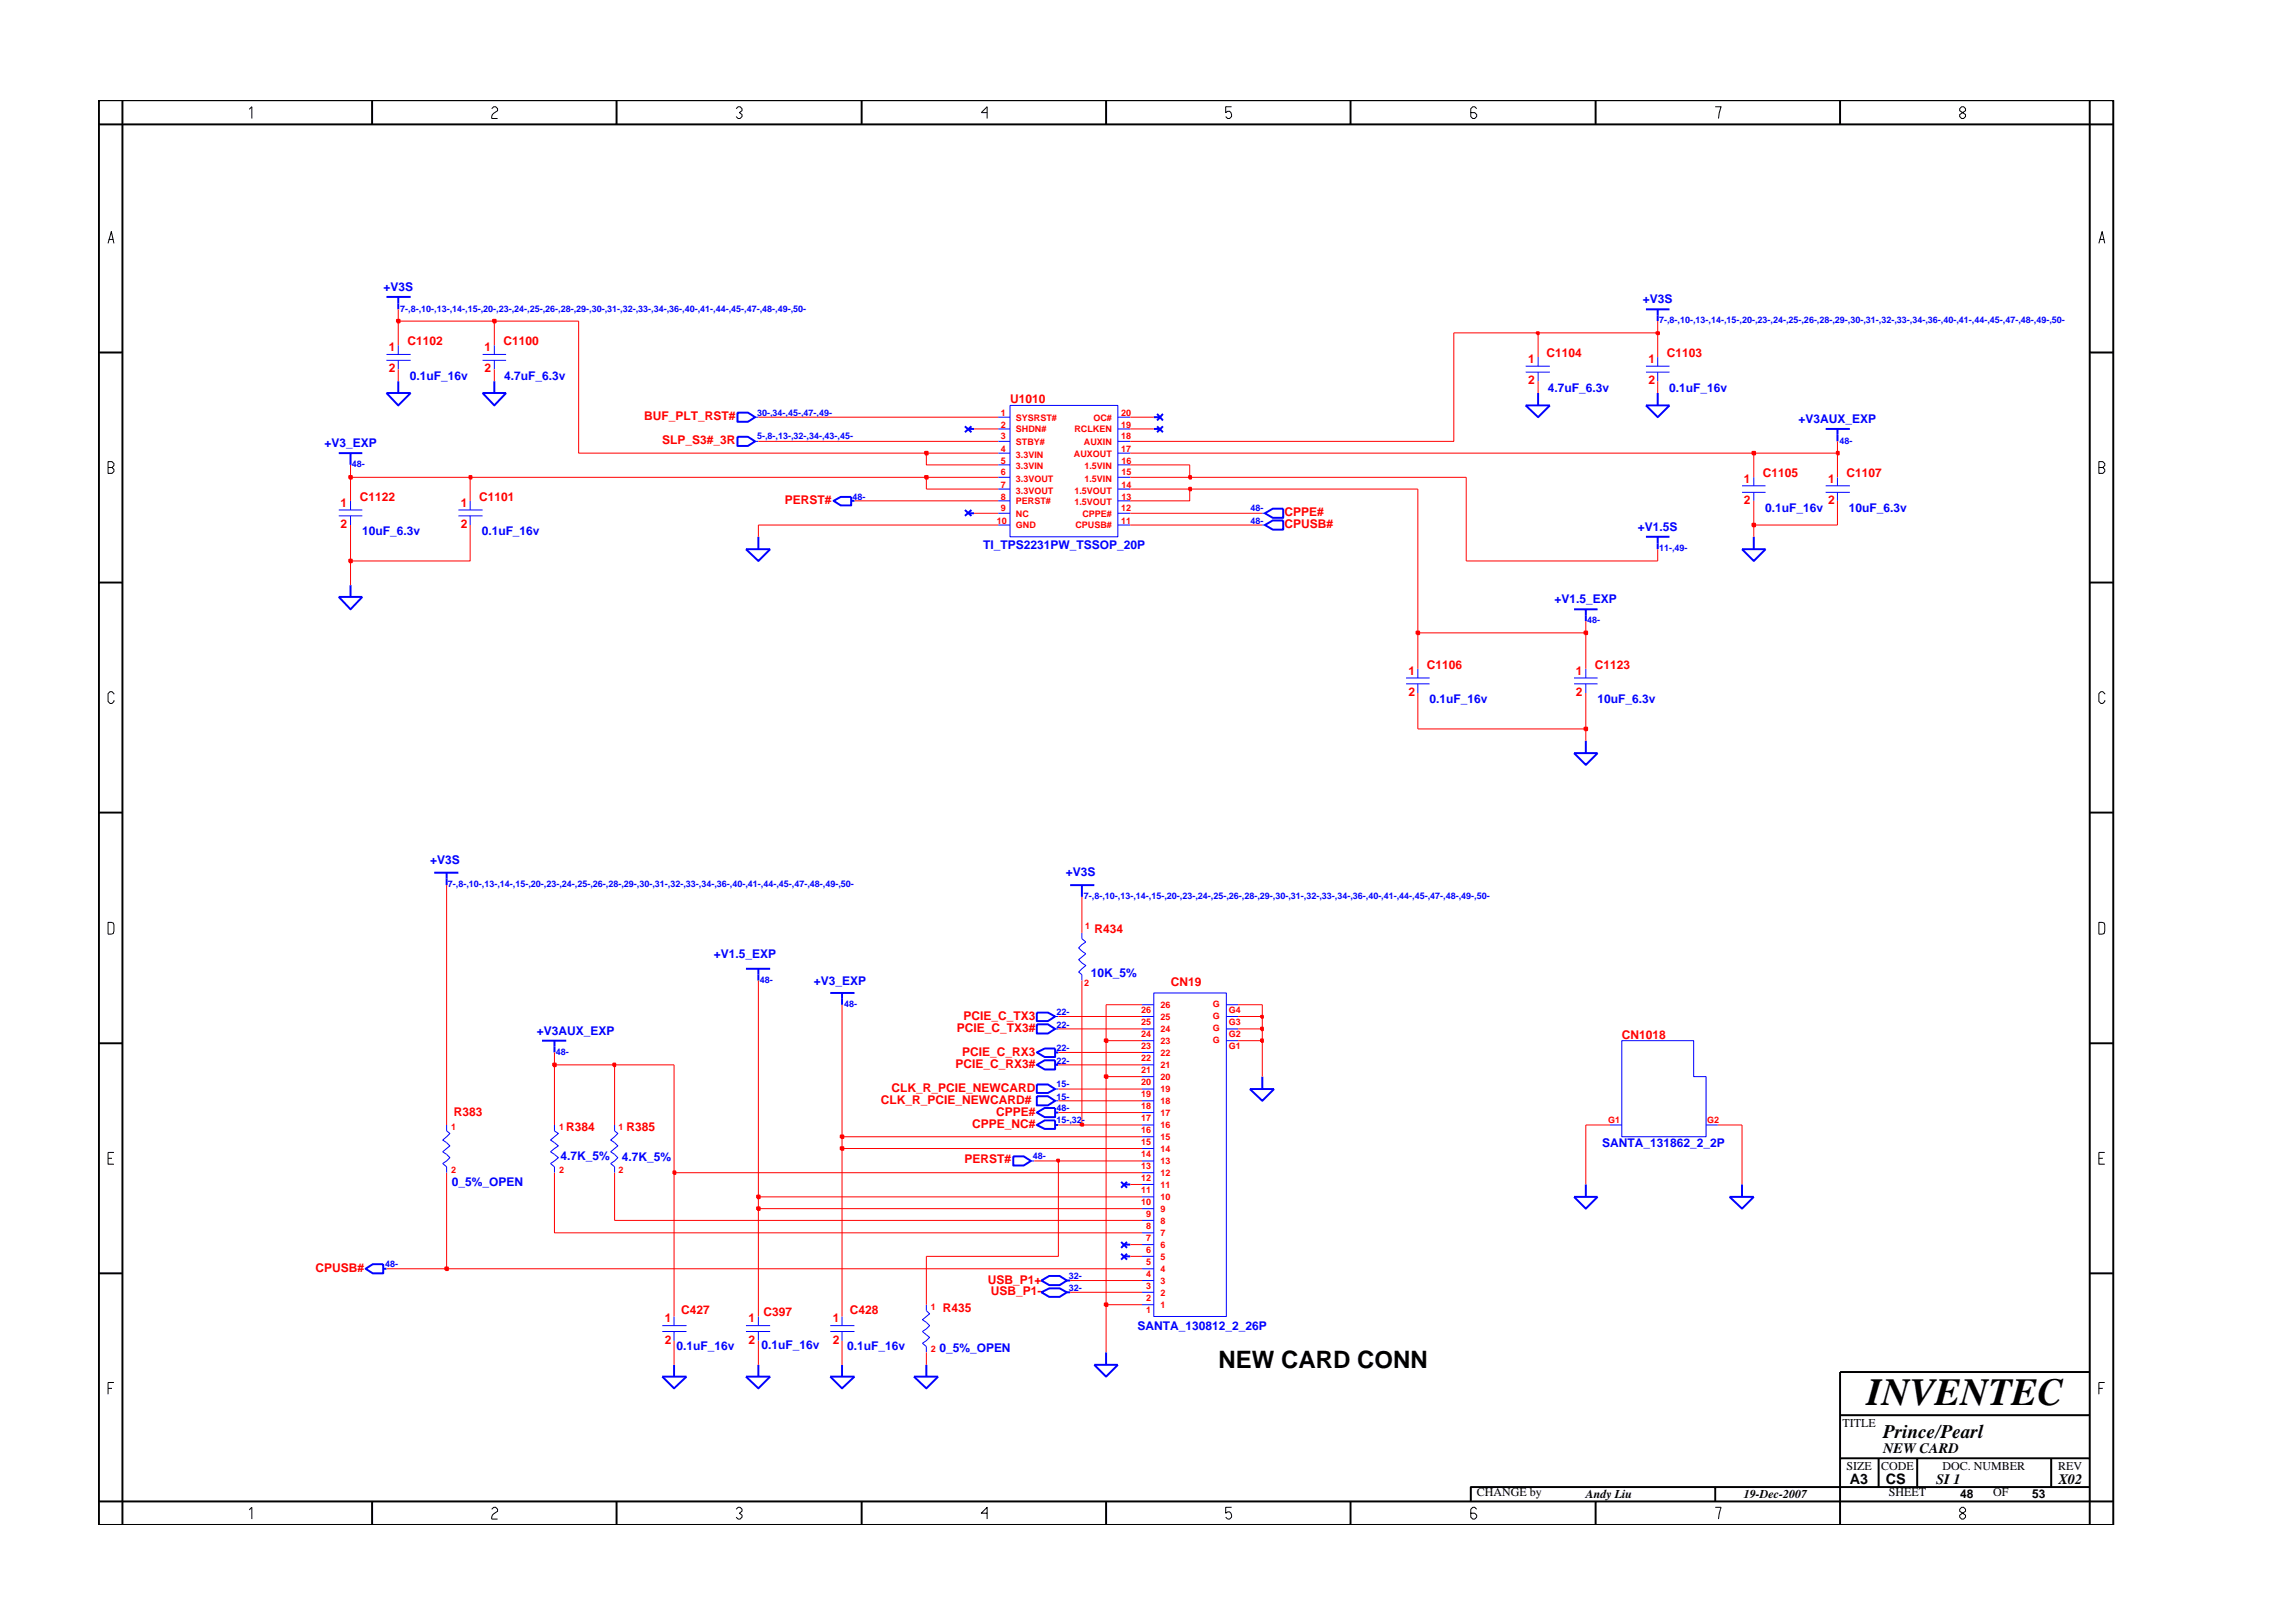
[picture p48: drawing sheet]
<svg xmlns="http://www.w3.org/2000/svg" width="297mm" height="210mm" viewBox="0 0 297 210" stroke-linecap="round" stroke-linejoin="round" font-family="sans-serif">
<defs><g id="words">
<text font-size="5" x="241.8" y="182">INVENTEC</text>
<text font-size="3.1" x="157.8" y="177.2">NEW CARD CONN</text>
<text font-size="2.5" x="244" y="186.3">Prince/Pearl</text>
<g font-size="1.9">
<text x="244" y="188.2">NEW CARD</text>
<text x="239.6" y="192.2">A3</text>
<text x="244.3" y="192.3">CS</text>
<text x="250.8" y="192.2">SI 1</text>
<text x="266.6" y="192.2">X02</text>
</g>
<g font-size="1.6" fill="#00f">
<text x="49.7" y="37.7">+V3S</text>
<text x="212.8" y="39.3">+V3S</text>
<text x="53.1" y="49.2">0.1uF_16v</text>
<text x="65.3" y="49.2">4.7uF_6.3v</text>
<text x="200.5" y="50.7">4.7uF_6.3v</text>
<text x="216.2" y="50.7">0.1uF_16v</text>
<text x="42" y="57.9">+V3_EXP</text>
<text x="233" y="54.8">+V3AUX_EXP</text>
<text x="46.9" y="69.3">10uF_6.3v</text>
<text x="62.4" y="69.3">0.1uF_16v</text>
<text x="127.4" y="71.1">TI_TPS2231PW_TSSOP_20P</text>
<text x="212.2" y="68.8">+V1.5S</text>
<text x="228.7" y="66.3">0.1uF_16v</text>
<text x="239.5" y="66.3">10uF_6.3v</text>
<text x="201.4" y="78.1">+V1.5_EXP</text>
<text x="185.2" y="91.1">0.1uF_16v</text>
<text x="206.9" y="91.1">10uF_6.3v</text>
<text x="55.7" y="111.9">+V3S</text>
<text x="138.1" y="113.5">+V3S</text>
<text x="92.5" y="124.1">+V1.5_EXP</text>
<text x="105.4" y="127.6">+V3_EXP</text>
<text x="141.3" y="126.6">10K_5%</text>
<text x="69.6" y="134">+V3AUX_EXP</text>
<text x="207.5" y="148.6">SANTA_131862_2_2P</text>
<text x="58.5" y="153.6">0_5%_OPEN</text>
<text x="72.6" y="150.3">4.7K_5%</text>
<text x="80.5" y="150.4">4.7K_5%</text>
<text x="147.3" y="172.3">SANTA_130812_2_26P</text>
<text x="87.6" y="174.9">0.1uF_16v</text>
<text x="98.6" y="174.8">0.1uF_16v</text>
<text x="109.7" y="175">0.1uF_16v</text>
<text x="121.7" y="175.2">0_5%_OPEN</text>
</g>
<g font-size="1.6" fill="#f00">
<text x="50.4" y="45.5">1</text>
<text x="52.8" y="44.7">C1102</text>
<text x="62.7" y="45.5">1</text>
<text x="65.2" y="44.7">C1100</text>
<text x="198" y="47">1</text>
<text x="200.3" y="46.2">C1104</text>
<text x="213.5" y="47">1</text>
<text x="215.9" y="46.2">C1103</text>
<text x="50.4" y="48.2">2</text>
<text x="62.7" y="48.2">2</text>
<text x="130.8" y="52.3">U1010</text>
<text x="198" y="49.8">2</text>
<text x="213.5" y="49.8">2</text>
<text x="83.5" y="54.5">BUF_PLT_RST#</text>
<text x="85.8" y="57.5">SLP_S3#_3R</text>
<text x="44.1" y="65.7">1</text>
<text x="46.6" y="64.9">C1122</text>
<text x="59.7" y="65.7">1</text>
<text x="62.1" y="64.9">C1101</text>
<text x="101.7" y="65.3">PERST#</text>
<text x="225.9" y="62.6">1</text>
<text x="225.9" y="65.3">2</text>
<text x="228.4" y="61.8">C1105</text>
<text x="236.8" y="62.6">1</text>
<text x="236.8" y="65.3">2</text>
<text x="239.2" y="61.8">C1107</text>
<text x="44.1" y="68.4">2</text>
<text x="59.7" y="68.4">2</text>
<text x="166.4" y="66.8">CPPE#</text>
<text x="166.4" y="68.4">CPUSB#</text>
<text x="182.5" y="87.4">1</text>
<text x="184.9" y="86.7">C1106</text>
<text x="204.1" y="87.4">1</text>
<text x="206.6" y="86.7">C1123</text>
<text x="182.5" y="90.2">2</text>
<text x="204.1" y="90.2">2</text>
<text x="141.8" y="120.9">R434</text>
<text x="151.7" y="127.7">CN19</text>
<text x="124" y="133.7">PCIE_C_TX3#</text>
<text x="124.6" y="136.8">PCIE_C_RX3</text>
<text x="124.8" y="132.1">PCIE_C_TX3</text>
<text x="210.1" y="134.6">CN1018</text>
<text x="114.1" y="143">CLK_R_PCIE_NEWCARD#</text>
<text x="115.5" y="141.4">CLK_R_PCIE_NEWCARD</text>
<text x="123.8" y="138.4">PCIE_C_RX3#</text>
<text x="58.8" y="144.6">R383</text>
<text x="73.3" y="146.5">R384</text>
<text x="81.1" y="146.5">R385</text>
<text x="125.9" y="146.1">CPPE_NC#</text>
<text x="129" y="144.5">CPPE#</text>
<text x="125" y="150.7">PERST#</text>
<text x="40.9" y="164.8">CPUSB#</text>
<text x="128" y="166.3">USB_P1+</text>
<text x="128.3" y="167.8">USB_P1-</text>
<text x="86.1" y="171.3">1</text>
<text x="88.3" y="170.2">C427</text>
<text x="97" y="171.3">1</text>
<text x="98.9" y="170.5">C397</text>
<text x="107.9" y="171.3">1</text>
<text x="110.1" y="170.2">C428</text>
<text x="122.1" y="170">R435</text>
<text x="86.1" y="174.1">2</text>
<text x="97" y="174.1">2</text>
<text x="107.9" y="174.1">2</text>
</g>
<g font-size="1.6">
<text x="238.7" y="184.8">TITLE</text>
<text x="239.2" y="190.4">SIZE</text>
<text x="243.7" y="190.4">CODE</text>
<text x="251.6" y="190.4">DOC. NUMBER</text>
<text x="266.6" y="190.4">REV</text>
<text x="191.3" y="193.9">CHANGE by</text>
<text x="205.4" y="194.1">Andy Liu</text>
<text x="225.9" y="194.1">19-Dec-2007</text>
<text x="244.7" y="193.9">SHEET</text>
<text x="253.9" y="194.1">48</text>
<text x="258.2" y="193.9">OF</text>
<text x="263.3" y="194.1">53</text>
</g>
<g font-size="1.2" fill="#00f">
<text x="51.8" y="40.4">7-,8-,10-,13-,14-,15-,20-,23-,24-,25-,26-,28-,29-,30-,31-,32-,33-,34-,36-,40-,41-,44-,45-,47-,48-,49-,50-</text>
<text x="214.9" y="41.9">7-,8-,10-,13-,14-,15-,20-,23-,24-,25-,26-,28-,29-,30-,31-,32-,33-,34-,36-,40-,41-,44-,45-,47-,48-,49-,50-</text>
<text x="98.1" y="53.9">30-,34-,45-,47-,49-</text>
<text x="98.1" y="56.9">5-,8-,13-,32-,34-,43-,45-</text>
<text x="238.3" y="57.5">48-</text>
<text x="45.6" y="60.5">48-</text>
<text x="110.4" y="64.7">48-</text>
<text x="162" y="66.2">48-</text>
<text x="162" y="67.8">48-</text>
<text x="214.9" y="71.4">11-,49-</text>
<text x="205.6" y="80.7">48-</text>
<text x="58" y="115">7-,8-,10-,13-,14-,15-,20-,23-,24-,25-,26-,28-,29-,30-,31-,32-,33-,34-,36-,40-,41-,44-,45-,47-,48-,49-,50-</text>
<text x="140.4" y="116.5">7-,8-,10-,13-,14-,15-,20-,23-,24-,25-,26-,28-,29-,30-,31-,32-,33-,34-,36-,40-,41-,44-,45-,47-,48-,49-,50-</text>
<text x="98.4" y="127.4">48-</text>
<text x="109.3" y="130.4">48-</text>
<text x="136.8" y="131.5">22-</text>
<text x="72" y="136.7">48-</text>
<text x="136.8" y="136.2">22-</text>
<text x="136.8" y="137.8">22-</text>
<text x="136.8" y="133.1">22-</text>
<text x="136.8" y="140.8">15-</text>
<text x="136.8" y="144">48-</text>
<text x="136.8" y="142.4">15-</text>
<text x="136.8" y="145.5">15-,32-</text>
<text x="133.8" y="150.1">48-</text>
<text x="49.9" y="164.2">48-</text>
<text x="138.5" y="167.2">32-</text>
<text x="138.5" y="165.7">32-</text>
</g>
<g font-size="1.2" fill="#f00">
<text x="129.7" y="53.9">1</text>
<text x="145.2" y="53.9">20</text>
<text x="129.7" y="55.4">2</text>
<text x="129.7" y="56.9">3</text>
<text x="129.7" y="58.5">4</text>
<text x="131.6" y="56">SHDN#</text>
<text x="131.6" y="57.6">STBY#</text>
<text x="131.6" y="54.5">SYSRST#</text>
<text x="131.6" y="59.3">3.3VIN</text>
<text x="139.1" y="59.1">AUXOUT</text>
<text x="139.2" y="56">RCLKEN</text>
<text x="140.4" y="57.6">AUXIN</text>
<text x="141.7" y="54.5">OC#</text>
<text x="145.2" y="55.4">19</text>
<text x="145.2" y="56.9">18</text>
<text x="145.2" y="58.5">17</text>
<text x="129.7" y="64.7">8</text>
<text x="129.7" y="60.1">5</text>
<text x="129.7" y="61.6">6</text>
<text x="129.7" y="63.2">7</text>
<text x="131.6" y="65.3">PERST#</text>
<text x="131.6" y="60.8">3.3VIN</text>
<text x="131.6" y="62.4">3.3VOUT</text>
<text x="131.6" y="64">3.3VOUT</text>
<text x="139.2" y="65.5">1.5VOUT</text>
<text x="139.2" y="64">1.5VOUT</text>
<text x="140.5" y="62.4">1.5VIN</text>
<text x="140.5" y="60.8">1.5VIN</text>
<text x="145.3" y="64.7">13</text>
<text x="145.3" y="63.2">14</text>
<text x="145.3" y="61.6">15</text>
<text x="145.3" y="60.1">16</text>
<text x="129.1" y="67.8">10</text>
<text x="129.7" y="66.2">9</text>
<text x="131.6" y="68.5">GND</text>
<text x="131.6" y="66.9">NC</text>
<text x="139.3" y="68.5">CPUSB#</text>
<text x="140.2" y="66.9">CPPE#</text>
<text x="145.2" y="66.2">12</text>
<text x="145.2" y="67.8">11</text>
<text x="140.6" y="120.3">1</text>
<text x="140.4" y="127.7">2</text>
<text x="147.8" y="131.2">26</text>
<text x="150.3" y="130.6">26</text>
<text x="157.1" y="130.4">G</text>
<text x="159.2" y="131.2">G4</text>
<text x="147.8" y="137.5">22</text>
<text x="147.8" y="135.9">23</text>
<text x="147.8" y="134.3">24</text>
<text x="147.8" y="132.8">25</text>
<text x="150.3" y="136.8">22</text>
<text x="150.3" y="135.3">23</text>
<text x="150.3" y="133.7">24</text>
<text x="150.3" y="132.1">25</text>
<text x="157.1" y="135.1">G</text>
<text x="157.1" y="133.6">G</text>
<text x="157.1" y="132.1">G</text>
<text x="159.2" y="135.9">G1</text>
<text x="159.2" y="134.3">G2</text>
<text x="159.2" y="132.8">G3</text>
<text x="147.8" y="143.7">18</text>
<text x="147.8" y="142.1">19</text>
<text x="147.8" y="140.5">20</text>
<text x="147.8" y="139">21</text>
<text x="150.3" y="143">18</text>
<text x="150.3" y="141.5">19</text>
<text x="150.3" y="139.9">20</text>
<text x="150.3" y="138.4">21</text>
<text x="58.4" y="146.4">1</text>
<text x="72.4" y="146.4">1</text>
<text x="80.1" y="146.4">1</text>
<text x="147.8" y="145.3">17</text>
<text x="147.8" y="149.9">14</text>
<text x="147.8" y="148.3">15</text>
<text x="147.8" y="146.8">16</text>
<text x="150.3" y="149.2">14</text>
<text x="150.3" y="147.7">15</text>
<text x="150.3" y="146.2">16</text>
<text x="150.3" y="144.6">17</text>
<text x="208.3" y="145.5">G1</text>
<text x="221.1" y="145.5">G2</text>
<text x="58.4" y="151.9">2</text>
<text x="72.4" y="151.9">2</text>
<text x="80.1" y="151.9">2</text>
<text x="147.8" y="154.6">11</text>
<text x="147.8" y="153">12</text>
<text x="147.8" y="151.4">13</text>
<text x="150.3" y="155.5">10</text>
<text x="150.3" y="153.9">11</text>
<text x="150.3" y="152.4">12</text>
<text x="150.3" y="150.8">13</text>
<text x="147.8" y="156.1">10</text>
<text x="148.5" y="160.8">7</text>
<text x="148.5" y="159.2">8</text>
<text x="148.5" y="157.6">9</text>
<text x="150.3" y="161.7">6</text>
<text x="150.3" y="160.1">7</text>
<text x="150.3" y="158.5">8</text>
<text x="150.3" y="157">9</text>
<text x="148.5" y="166.9">3</text>
<text x="148.5" y="165.4">4</text>
<text x="148.5" y="163.9">5</text>
<text x="148.5" y="162.3">6</text>
<text x="150.3" y="164.8">4</text>
<text x="150.3" y="163.2">5</text>
<text x="150.3" y="167.9">2</text>
<text x="150.3" y="166.3">3</text>
<text x="120.6" y="169.7">1</text>
<text x="148.5" y="168.5">2</text>
<text x="148.5" y="170.1">1</text>
<text x="150.3" y="169.5">1</text>
<text x="120.6" y="175.2">2</text>
</g>
</g></defs>
<g fill="none" stroke="#00f" stroke-width=".25">
<path d="M50.1 38.5h3.1M51.6 38.5v1.6M43.9 58.7h3M45.4 58.7v1.5M50.1 50.9h3.1l-1.6 1.6zM51.6 49.4v1.5M62.5 50.9h3.1l-1.6 1.6zM64 49.4v1.5M95.5 56.6h1.4l.9 .6-.9 .6h-1.4zM95.5 53.5h1.4l.9 .5-.9 .6h-1.4zM125 55.2l.8 .8M125.4 55.6h.8"/>
<path d="M125.8 55.2l-.8 .8M149.5 55.6h.8M149.5 54h.8M149.9 53.6l.8 .9M149.9 55.2l.8 .8M150.7 53.6l-.8 .9M150.7 55.2l-.8 .8M197.6 52.5h3.2l-1.6 1.5zM199.2 50.9v1.6M213.2 52.5h3.1l-1.6 1.5zM213.2 40.1h3.1M214.7 40.1v1.5"/>
<path d="M214.7 50.9v1.6M236.5 55.6h3.1M238 55.6v1.6M43.9 77.3h3l-1.5 1.6zM45.4 75.8v1.5M96.6 71.1h3.2l-1.6 1.6zM98.2 69.5v1.6M108 64.9l.9-.5h1.4v1.1h-1.4zM110.3 64.9h.4M125 66.1l.8 .7M125.4 66.5h.8M125.8 66.1l-.8 .7"/>
<path d="M163.9 66.5l1-.6h1.3v1.2h-1.3zM163.9 68l1-.6h1.3v1.2h-1.3zM203.9 78.9h3.1M205.4 78.9v1.6M213.2 69.5h3.1M214.7 69.5v1.6M225.7 71.1h3l-1.5 1.6zM227.2 69.5v1.6M203.9 97.6h3.1l-1.6 1.5zM205.4 96v1.6M56.2 113.1h3.2M57.9 113.1v1.6"/>
<path d="M138.6 114.7h3.2M140.2 114.7v1.5M70.2 134.8h3.1M71.8 134.8v1.5M96.6 125.5h3.2M98.2 125.5v1.5M107.6 128.6h3.1M109.1 128.6v1.6M134.3 132.7h1.4l1 .6-1 .6h-1.4zM134.3 131.2h1.4l1 .5-1 .6h-1.4zM134.3 138l1-.6h1.4v1.1h-1.4zM134.3 136.3l1-.5h1.4v1.1h-1.4z"/>
<path d="M136.7 138h.4M136.7 136.3h.4M163.5 139.5v1.6M131.3 149.8h1.3l.9 .6-.9 .6h-1.3zM134.3 140.5h1.4l1 .6-1 .5h-1.4zM134.3 142h1.4l1 .6-1 .6h-1.4zM134.3 144.1l1-.6h1.4v1.2h-1.4zM134.3 145.7l1-.6h1.4v1.1h-1.4zM136.7 144.1h.4M136.7 145.7h.4M145.2 153.1l.8 .8M145.7 153.4h.7"/>
<path d="M146 153.1l-.8 .8M161.9 141.1h3.1l-1.5 1.5zM203.9 155.1h3.1l-1.6 1.5zM205.4 153.4v1.7M224.1 155.1h3.1l-1.5 1.5zM225.7 153.4v1.7M47.4 164.4l.9-.6h1.3v1.2h-1.3zM49.6 164.4h.5M85.8 178.3h3.1l-1.6 1.6zM87.3 176.8v1.5M96.6 178.3h3.2l-1.6 1.6zM98.2 176.8v1.5"/>
<path d="M107.6 178.3h3.1l-1.6 1.6zM109.1 176.8v1.5M118.4 178.3h3.1l-1.5 1.6zM120 176.8v1.5M134.9 167.4l1-.5h1.4l.9 .5-.9 .6h-1.4zM134.9 165.9l1-.6h1.4l.9 .6-.9 .6h-1.4zM138.2 167.4h.4M138.2 165.9h.4M141.8 176.8h3l-1.5 1.5zM143.3 175.2v1.6M145.2 162.4l.8 .8M145.2 160.9l.8 .8"/>
<path d="M145.7 162.8h.7M145.7 161.2h.7M146 162.4l-.8 .8M146 160.9l-.8 .8"/>
</g>
<g fill="none" stroke="#00f" stroke-width=".13">
<path d="M50.1 45.9h3.1M50.1 46.7h3.1M51.6 44.7v1.2M51.6 46.7v1.2M62.5 45.9h3.1M62.5 46.7h3.1M64 44.7v1.2M64 46.7v1.2M97.8 54h.4M97.8 57.2h.4M129.3 55.6h1.5M129.3 58.7h1.5"/>
<path d="M129.3 54h1.5M129.3 57.2h1.5M130.8 52.5h14v17h-14zM144.8 55.6h1.6M144.8 58.7h1.6M144.8 54h1.6M144.8 57.2h1.6M197.6 48.2h3.2M197.6 47.4h3.2M199.2 46.3v1.1M199.2 48.2v1.2M213.2 47.4h3.1"/>
<path d="M213.2 48.2h3.1M214.7 46.3v1.1M214.7 48.2v1.2M43.9 66.1h3M43.9 66.8h3M45.4 64.9v1.2M45.4 66.8v1.2M59.4 66.1h3.1M59.4 66.8h3.1M60.9 64.9v1.2M60.9 66.8v1.2M129.3 63.4h1.5"/>
<path d="M129.3 61.8h1.5M129.3 64.9h1.5M129.3 68h1.5M129.3 66.5h1.5M129.3 60.2h1.5M144.8 64.9h1.6M144.8 68h1.6M144.8 61.8h1.6M144.8 66.5h1.6M144.8 60.2h1.6M144.8 63.4h1.6M163.5 66.5h.4"/>
<path d="M163.5 68h.4M225.7 62.9h3M225.7 63.8h3M227.2 61.8v1.1M227.2 63.8v1.1M236.5 62.9h3.1M236.5 63.8h3.1M238 61.8v1.1M238 63.8v1.1M182.1 87.8h3.1M182.1 88.6h3.1M183.7 86.6v1.2"/>
<path d="M183.7 88.6v1.2M203.9 87.8h3.1M203.9 88.6h3.1M205.4 86.6v1.2M205.4 88.6v1.2M136.7 133.3h.4M136.7 131.7h.4M140.2 120.8v.8l.5 .4-1 .8 1 .8-1 .7 1 .8-1 .8 .5 .4v.7M147.9 136.3h1.6M147.9 131.7h1.6M147.9 130.2h1.6M147.9 139.5h1.6"/>
<path d="M147.9 133.3h1.6M147.9 138h1.6M147.9 134.8h1.6M149.5 128.6h9.4v41.9h-9.4zM158.9 133.3h1.5M158.9 130.2h1.5M158.9 131.7h1.5M158.9 134.8h1.5M210.1 134.8h9.3v4.7h1.6v7.8h-10.9zM57.9 145.7v.8l.4 .3-1 .9 1 .7-1 .8 1 .8-1 .7 .6 .5v.7M71.8 145.7v.8l.5 .3-1 .9 1 .7-1 .8 1 .8-1 .7 .5 .5v.7M79.6 145.7v.8l.4 .3-.9 .9 .9 .7-.9 .8 .9 .8-.9 .7 .5 .5v.7"/>
<path d="M133.5 150.4h.5M136.7 141.1h.4M136.7 142.6h.4M147.9 141.1h1.6M147.9 159.7h1.6M147.9 153.4h1.6M147.9 150.4h1.6M147.9 144.1h1.6M147.9 156.6h1.6M147.9 148.8h1.6M147.9 145.7h1.6M147.9 142.6h1.6"/>
<path d="M147.9 158.1h1.6M147.9 151.9h1.6M147.9 155.1h1.6M147.9 147.3h1.6M208.6 145.7h1.5M221 145.7h1.5M85.8 171.7h3.1M85.8 172.5h3.1M87.3 170.5v1.2M87.3 172.5v1.2M96.6 172.5h3.2M96.6 171.7h3.2"/>
<path d="M98.2 170.5v1.2M98.2 172.5v1.2M107.6 171.7h3.1M107.6 172.5h3.1M109.1 170.5v1.2M109.1 172.5v1.2M120 169v.8l.4 .4-.9 .8 .9 .7-.9 .8 .9 .8-.9 .7 .5 .4v.8M147.9 165.9h1.6M147.9 162.8h1.6M147.9 167.4h1.6M147.9 164.4h1.6M147.9 169h1.6"/>
<path d="M147.9 161.2h1.6"/>
</g>
<path d="M87.3 151.9v18.6M98.2 156.6v13.9M109.1 148.8v21.7M87.3 173.7v3.1M98.2 173.7v3.1M109.1 173.7v3.1M120 162.8v6.2M120 175.2v1.6M143.3 169v6.2" fill="none" stroke="#f00" stroke-width=".13"/>
<path d="M143.1 168.9h.4v.3h-.4z" fill="#8e2323"/>
<path d="M143.1 168.9h.4v.3h-.4z" fill="none" stroke="#f00" stroke-width=".25"/>
<path d="M143.3 139.5v29.5h4.6M50.1 164.4h7.8M138.6 167.4h9.3M138.6 165.9h9.3" fill="none" stroke="#f00" stroke-width=".13"/>
<path d="M57.7 164.2h.3v.3h-.3z" fill="#8e2323"/>
<path d="M57.7 164.2h.3v.3h-.3z" fill="none" stroke="#f00" stroke-width=".25"/>
<path d="M57.9 151.9v12.5h90M71.8 151.9v7.8h76.1M79.6 151.9v6.2h68.3M137.1 150.4v12.4h-17.1M146.4 162.8h1.5M146.4 161.2h1.5" fill="none" stroke="#f00" stroke-width=".13"/>
<path d="M98.1 156.4h.3v.3h-.3z" fill="#8e2323"/>
<path d="M98.1 156.4h.3v.3h-.3z" fill="none" stroke="#f00" stroke-width=".25"/>
<path d="M98.2 155.1v1.5h49.7" fill="none" stroke="#f00" stroke-width=".13"/>
<path d="M98.1 154.9h.3v.3h-.3z" fill="#8e2323"/>
<path d="M98.1 154.9h.3v.3h-.3z" fill="none" stroke="#f00" stroke-width=".25"/>
<path d="M98.2 127v28.1h49.7M146.4 153.4h1.5M205.4 145.7v7.7M225.7 145.7v7.7" fill="none" stroke="#f00" stroke-width=".13"/>
<path d="M87.2 151.8h.3v.3h-.3z" fill="#8e2323"/>
<path d="M87.2 151.8h.3v.3h-.3z" fill="none" stroke="#f00" stroke-width=".25"/>
<path d="M87.3 138v13.9h60.6M134 150.4h3.1" fill="none" stroke="#f00" stroke-width=".13"/>
<path d="M136.9 150.2h.3v.3h-.3z" fill="#8e2323"/>
<path d="M136.9 150.2h.3v.3h-.3z" fill="none" stroke="#f00" stroke-width=".25"/>
<path d="M137.1 150.4h10.8" fill="none" stroke="#f00" stroke-width=".13"/>
<path d="M108.9 148.6h.3v.4h-.3z" fill="#8e2323"/>
<path d="M108.9 148.6h.3v.4h-.3z" fill="none" stroke="#f00" stroke-width=".25"/>
<path d="M109.1 147.3v1.5h38.8" fill="none" stroke="#f00" stroke-width=".13"/>
<path d="M108.9 147.1h.3v.3h-.3z" fill="#8e2323"/>
<path d="M108.9 147.1h.3v.3h-.3z" fill="none" stroke="#f00" stroke-width=".25"/>
<path d="M57.9 114.7v31M71.8 138v7.7M79.6 138v7.7M109.1 130.2v17.1h38.8M137.1 145.7h3.1" fill="none" stroke="#f00" stroke-width=".13"/>
<path d="M140 145.6h.3v.2h-.3z" fill="#8e2323"/>
<path d="M140 145.6h.3v.2h-.3z" fill="none" stroke="#f00" stroke-width=".25"/>
<path d="M140.2 127v18.7h7.7M137.1 142.6h10.8M137.1 144.1h10.8M137.1 141.1h10.8M205.4 145.7h3.2M222.5 145.7h3.2" fill="none" stroke="#f00" stroke-width=".13"/>
<path d="M143.1 139.3h.4v.3h-.4z" fill="#8e2323"/>
<path d="M143.1 139.3h.4v.3h-.4z" fill="none" stroke="#f00" stroke-width=".25"/>
<path d="M143.3 134.8v4.7h4.6M163.5 134.8v4.7" fill="none" stroke="#f00" stroke-width=".13"/>
<path d="M71.7 137.8h.3v.3h-.3z" fill="#8e2323"/>
<path d="M71.7 137.8h.3v.3h-.3z" fill="none" stroke="#f00" stroke-width=".25"/>
<path d="M71.8 136.3v1.7h7.8" fill="none" stroke="#f00" stroke-width=".13"/>
<path d="M79.4 137.8h.3v.3h-.3z" fill="#8e2323"/>
<path d="M79.4 137.8h.3v.3h-.3z" fill="none" stroke="#f00" stroke-width=".25"/>
<path d="M79.6 138h7.7M137.1 138h10.8M137.1 136.3h10.8" fill="none" stroke="#f00" stroke-width=".13"/>
<path d="M143.1 134.6h.4v.4h-.4z" fill="#8e2323"/>
<path d="M143.1 134.6h.4v.4h-.4z" fill="none" stroke="#f00" stroke-width=".25"/>
<path d="M143.3 130.2v4.6h4.6M160.4 134.8h3.1" fill="none" stroke="#f00" stroke-width=".13"/>
<path d="M163.4 134.6h.2v.4h-.2z" fill="#8e2323"/>
<path d="M163.4 134.6h.2v.4h-.2z" fill="none" stroke="#f00" stroke-width=".25"/>
<path d="M137.1 133.3h10.8M160.4 133.3h3.1v1.5" fill="none" stroke="#f00" stroke-width=".13"/>
<path d="M163.4 133.1h.2v.4h-.2z" fill="#8e2323"/>
<path d="M163.4 133.1h.2v.4h-.2z" fill="none" stroke="#f00" stroke-width=".25"/>
<path d="M137.1 131.7h10.8M160.4 131.7h3.1v1.6" fill="none" stroke="#f00" stroke-width=".13"/>
<path d="M163.4 131.6h.2v.3h-.2z" fill="#8e2323"/>
<path d="M163.4 131.6h.2v.3h-.2z" fill="none" stroke="#f00" stroke-width=".25"/>
<path d="M183.7 89.8v4.6h21.7v1.6M140.2 116.2v4.6M143.3 130.2h4.6M160.4 130.2h3.1v1.5" fill="none" stroke="#f00" stroke-width=".13"/>
<path d="M205.3 94.3h.3v.3h-.3z" fill="#8e2323"/>
<path d="M205.3 94.3h.3v.3h-.3z" fill="none" stroke="#f00" stroke-width=".25"/>
<path d="M183.7 82v4.6M205.4 82v4.6M205.4 89.8v4.6" fill="none" stroke="#f00" stroke-width=".13"/>
<path d="M183.5 81.8h.3v.4h-.3z" fill="#8e2323"/>
<path d="M183.5 81.8h.3v.4h-.3z" fill="none" stroke="#f00" stroke-width=".25"/>
<path d="M183.7 63.4v18.6h21.7" fill="none" stroke="#f00" stroke-width=".13"/>
<path d="M205.3 81.8h.3v.4h-.3z" fill="#8e2323"/>
<path d="M205.3 81.8h.3v.4h-.3z" fill="none" stroke="#f00" stroke-width=".25"/>
<path d="M45.4 72.7v3.1M205.4 80.5v1.5" fill="none" stroke="#f00" stroke-width=".13"/>
<path d="M45.2 72.5h.4v.3h-.4z" fill="#8e2323"/>
<path d="M45.2 72.5h.4v.3h-.4z" fill="none" stroke="#f00" stroke-width=".25"/>
<path d="M45.4 68v4.7h15.5v-4.7M129.3 68h-31.1v1.5M146.4 68h17.1M189.9 61.8v10.9h24.8v-1.6M227.2 68v1.5" fill="none" stroke="#f00" stroke-width=".13"/>
<path d="M227 67.8h.4v.4h-.4z" fill="#8e2323"/>
<path d="M227 67.8h.4v.4h-.4z" fill="none" stroke="#f00" stroke-width=".25"/>
<path d="M45.4 61.8v3.1M60.9 61.8v3.1M110.7 64.9h18.6M120 61.8v1.6h9.3M126.2 66.5h3.1M146.4 63.4h7.7v1.5h-7.7M146.4 66.5h17.1M238 64.9v3.1h-10.8v-3.1" fill="none" stroke="#f00" stroke-width=".13"/>
<path d="M154 63.2h.3v.3h-.3z" fill="#8e2323"/>
<path d="M154 63.2h.3v.3h-.3z" fill="none" stroke="#f00" stroke-width=".25"/>
<path d="M154.1 63.4h29.6" fill="none" stroke="#f00" stroke-width=".13"/>
<path d="M45.2 61.7h.4v.3h-.4z" fill="#8e2323"/>
<path d="M45.2 61.7h.4v.3h-.4z" fill="none" stroke="#f00" stroke-width=".25"/>
<path d="M45.4 60.2v1.6h15.5" fill="none" stroke="#f00" stroke-width=".13"/>
<path d="M60.8 61.7h.3v.3h-.3z" fill="#8e2323"/>
<path d="M60.8 61.7h.3v.3h-.3z" fill="none" stroke="#f00" stroke-width=".25"/>
<path d="M60.9 61.8h59.1" fill="none" stroke="#f00" stroke-width=".13"/>
<path d="M119.8 61.7h.4v.3h-.4z" fill="#8e2323"/>
<path d="M119.8 61.7h.4v.3h-.4z" fill="none" stroke="#f00" stroke-width=".25"/>
<path d="M120 61.8h9.3M146.4 61.8h7.7" fill="none" stroke="#f00" stroke-width=".13"/>
<path d="M154 61.7h.3v.3h-.3z" fill="#8e2323"/>
<path d="M154 61.7h.3v.3h-.3z" fill="none" stroke="#f00" stroke-width=".25"/>
<path d="M75 41.6v17.1h45v1.5h9.3M227.2 58.7v3.1M238 58.7v3.1M146.4 60.2h7.7v1.6h35.8" fill="none" stroke="#f00" stroke-width=".13"/>
<path d="M119.8 58.5h.4v.4h-.4z" fill="#8e2323"/>
<path d="M119.8 58.5h.4v.4h-.4z" fill="none" stroke="#f00" stroke-width=".25"/>
<path d="M120 58.7h9.3M146.4 58.7h80.8" fill="none" stroke="#f00" stroke-width=".13"/>
<path d="M227 58.5h.4v.4h-.4z" fill="#8e2323"/>
<path d="M227 58.5h.4v.4h-.4z" fill="none" stroke="#f00" stroke-width=".25"/>
<path d="M227.2 58.7h10.8" fill="none" stroke="#f00" stroke-width=".13"/>
<path d="M237.9 58.5h.3v.4h-.3z" fill="#8e2323"/>
<path d="M237.9 58.5h.3v.4h-.3z" fill="none" stroke="#f00" stroke-width=".25"/>
<g fill="none" stroke="#f00" stroke-width=".13">
<path d="M51.6 41.6v3.1M51.6 47.9v1.5M64 41.6v3.1M64 47.9v1.5M98.2 57.2h31.1M98.2 54h31.1M126.2 55.6h3.1M146.4 55.6h3.1M146.4 54h3.1M199.2 49.4v1.5M199.2 46.3v-3.2h-10.9v14.1h-41.9M214.7 49.4v1.5"/>
<path d="M214.7 43.1v3.2M238 57.2v1.5"/>
</g>
<path d="M199.1 43h.2v.3h-.2z" fill="#8e2323"/>
<path d="M199.1 43h.2v.3h-.2z" fill="none" stroke="#f00" stroke-width=".25"/>
<path d="M199.2 43.1h15.5" fill="none" stroke="#f00" stroke-width=".13"/>
<path d="M214.6 43h.3v.3h-.3z" fill="#8e2323"/>
<path d="M214.6 43h.3v.3h-.3z" fill="none" stroke="#f00" stroke-width=".25"/>
<path d="M214.7 41.6v1.5" fill="none" stroke="#f00" stroke-width=".13"/>
<path d="M51.4 41.4h.4v.4h-.4z" fill="#8e2323"/>
<path d="M51.4 41.4h.4v.4h-.4z" fill="none" stroke="#f00" stroke-width=".25"/>
<path d="M51.6 40.1v1.5h12.4" fill="none" stroke="#f00" stroke-width=".13"/>
<path d="M63.9 41.4h.3v.4h-.3z" fill="#8e2323"/>
<path d="M63.9 41.4h.3v.4h-.3z" fill="none" stroke="#f00" stroke-width=".25"/>
<path d="M64 41.6h11" fill="none" stroke="#f00" stroke-width=".13"/>
<g fill="none" stroke="#000" stroke-width=".25">
<path d="M12.8 13h261v184.6h-261zM15.9 13v184.6M48.2 13v3.1M79.9 13v3.1M111.6 13v3.1M143.3 13v3.1M174.9 13v3.1M206.7 13v3.1M238.4 13v3.1M270.7 13v184.6M273.8 16.1h-261M12.8 45.7h3.1"/>
<path d="M270.7 45.7h3.1M12.8 75.5h3.1M270.7 75.5h3.1M12.8 105.3h3.1M270.7 105.3h3.1M12.8 135.2h3.1M270.7 135.2h3.1M12.8 165h3.1M270.7 177.7h-32.3v19.9M270.7 165h3.1M48.2 194.5v3.1M79.9 194.5v3.1"/>
<path d="M111.6 194.5v3.1M143.3 194.5v3.1M174.9 194.5v3.1M206.7 194.5v3.1M222.2 192.6v1.9M238.4 183.3h32.3M238.4 188.9h32.3M243.4 188.9v3.7M248.4 188.9v3.7M265.7 188.9v3.7M270.7 192.6h-80.2v1.9M273.8 194.5h-261"/>
</g>
<g fill="none" stroke="#000" stroke-width=".13">
<path d="M32.3 14.2l.3-.4v1.6M63.7 14.1l.3-.3h.2l.3 .3v.2l-.7 .5-.1 .6h.8M95.4 14.1l.2-.3h.3l.2 .3v.2l-.3 .3 .3 .2v.3l-.2 .3h-.3l-.2-.3M127.9 14.6h-.8l.8-.8v1.6M159.5 13.8h-.7v.8l.2-.2a.5 .5 0 0 1 .5 .7l-.2 .3h-.3l-.2-.3M191.3 14.1l-.3-.3h-.2l-.3 .3v1l.3 .3h.2l.3-.3v-.3l-.3-.2h-.5M222.2 13.8h.8l-.4 1.6M254.1 13.8l-.2 .3v.2l.7 .5v.3l-.2 .3h-.3l-.2-.3v-.3l.7-.5v-.2l-.2-.3zM14 31.5l.4-1.5 .4 1.5M14.1 31h.6M271.9 31.5l.4-1.5 .4 1.5M272 31h.6"/>
<path d="M14 59.8h.5l.3 .3v.2l-.3 .3 .3 .2v.3l-.3 .2h-.5zM14 60.6h.5M271.9 60.6h.5l.3-.3v-.2l-.3-.3h-.5v1.5h.5l.3-.2v-.3l-.3-.2M14.8 89.9l-.3-.3h-.2l-.3 .3v1l.3 .2h.2l.3-.2v-.2M272.7 89.9l-.3-.3h-.3l-.2 .3v1l.2 .2h.3l.3-.2v-.2M14 119.5l.7 .1 .1 .2-.1 1.1-.7 .1zM271.9 119.5l.7 .1 .1 .2-.1 1.1-.7 .1zM14 150.1h.5M14.8 149.3h-.8v1.5h.8M271.9 150.1h.5M272.7 149.3h-.8v1.5h.8M14 179.9h.5"/>
<path d="M14.8 179.1h-.8v1.5M271.9 179.9h.5M272.7 179.1h-.8v1.5M32.3 195.6l.3-.3v1.5M63.7 195.5l.3-.2h.2l.3 .2v.3l-.7 .5-.1 .2v.3h.8M95.4 195.5l.2-.2h.3l.2 .2v.3l-.3 .2 .3 .3v.2l-.2 .3h-.3l-.2-.3M127.9 196h-.8l.8-.7v1.5M159.5 195.3h-.7v.7l.2-.1a.5 .5 0 0 1 .5 .6l-.2 .3h-.3l-.2-.3M191.3 195.5l-.3-.2h-.2l-.3 .2v1l.3 .3h.2l.3-.3v-.2l-.3-.3h-.5M222.2 195.3h.8l-.4 1.5M253.9 195.5l.2-.2h.3l.2 .2v.3l-.7 .5v.2l.2 .3h.3l.2-.3v-.2l-.7-.5z"/>
</g>
<use href="#words"/>
</svg>
